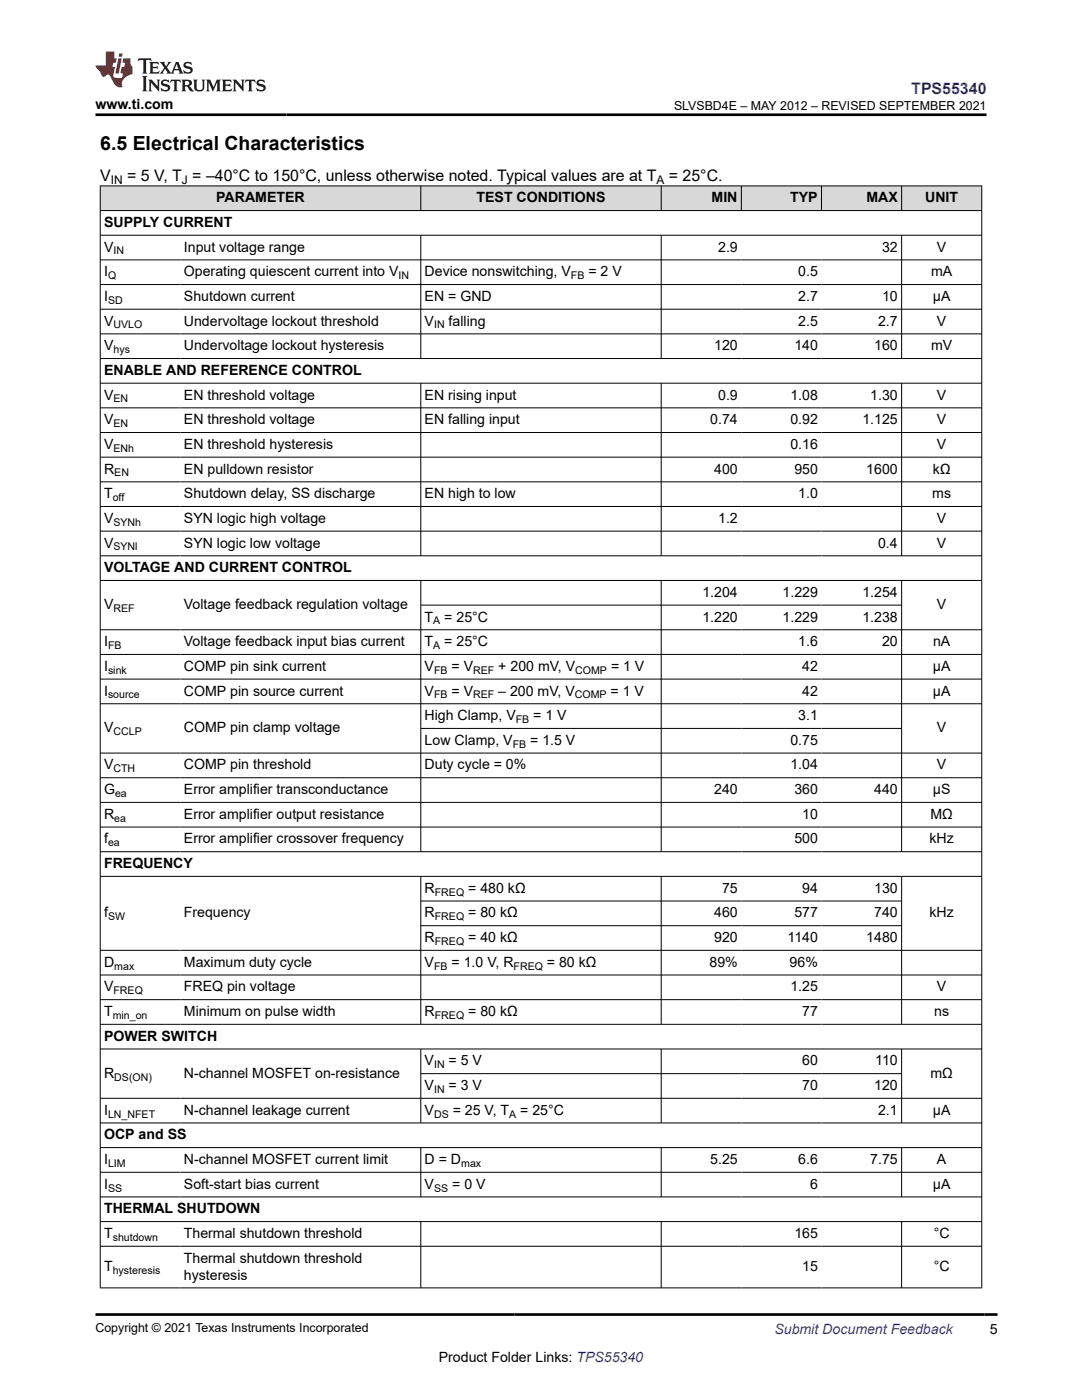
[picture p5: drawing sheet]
<svg xmlns="http://www.w3.org/2000/svg" width="216mm" height="279mm" viewBox="0 0 216 279" stroke-linecap="round" stroke-linejoin="round" font-family="sans-serif">
<defs><g id="words">
<text font-size="3.9" x="20" y="29.9">6.5 Electrical Characteristics</text>
<text font-size="3.2" fill="#00f" x="181.8" y="18.7">TPS55340</text>
<g font-size="3.2">
<text x="20" y="36.1">V</text>
<text x="25.4" y="36.1">= 5 V, T = –40°C to 150°C, unless otherwise noted. Typical values are at T</text>
<text x="133.5" y="36.1">= 25°C.</text>
</g>
<g font-size="2.8">
<text x="19.1" y="21.8">www.ti.com</text>
<text x="43.2" y="40.4">PARAMETER</text>
<text x="95.1" y="40.4">TEST CONDITIONS</text>
<text x="142" y="40.4">MIN</text>
<text x="157.7" y="40.4">TYP</text>
<text x="172.9" y="40.4">MAX</text>
<text x="184.6" y="40.4">UNIT</text>
<text x="20.8" y="45.3">SUPPLY CURRENT</text>
<text x="20.8" y="50.2">V</text>
<text x="36.7" y="50.2">Input voltage range</text>
<text x="143.3" y="50.2">2.9</text>
<text x="176" y="50.2">32</text>
<text x="187" y="50.2">V</text>
<text x="20.8" y="55.1">I</text>
<text x="36.7" y="55.1">Operating quiescent current into V</text>
<text x="84.7" y="55.1">Device nonswitching, V</text>
<text x="117.4" y="55.1">= 2 V</text>
<text x="159.3" y="55.1">0.5</text>
<text x="185.8" y="55.1">mA</text>
<text x="20.8" y="60.1">I</text>
<text x="20.8" y="65">V</text>
<text x="36.7" y="60.1">Shutdown current</text>
<text x="36.7" y="65">Undervoltage lockout threshold</text>
<text x="84.7" y="60.1">EN = GND</text>
<text x="84.7" y="65">V</text>
<text x="89.5" y="65">falling</text>
<text x="159.3" y="60.1">2.7</text>
<text x="159.3" y="65">2.5</text>
<text x="175.2" y="65">2.7</text>
<text x="176" y="60.1">10</text>
<text x="186.2" y="60.1">µA</text>
<text x="187" y="65">V</text>
<text x="20.8" y="69.9">V</text>
<text x="36.7" y="69.9">Undervoltage lockout hysteresis</text>
<text x="142.5" y="69.9">120</text>
<text x="158.5" y="69.9">140</text>
<text x="174.4" y="69.9">160</text>
<text x="185.8" y="69.9">mV</text>
<text x="20.8" y="74.8">ENABLE AND REFERENCE CONTROL</text>
<text x="20.8" y="79.7">V</text>
<text x="36.7" y="79.7">EN threshold voltage</text>
<text x="84.7" y="79.7">EN rising input</text>
<text x="143.3" y="79.7">0.9</text>
<text x="157.7" y="79.7">1.08</text>
<text x="173.6" y="79.7">1.30</text>
<text x="187" y="79.7">V</text>
<text x="20.8" y="84.7">V</text>
<text x="20.8" y="89.6">V</text>
<text x="36.7" y="84.7">EN threshold voltage</text>
<text x="36.7" y="89.6">EN threshold hysteresis</text>
<text x="84.7" y="84.7">EN falling input</text>
<text x="141.7" y="84.7">0.74</text>
<text x="157.7" y="84.7">0.92</text>
<text x="157.7" y="89.6">0.16</text>
<text x="172.1" y="84.7">1.125</text>
<text x="187" y="84.7">V</text>
<text x="187" y="89.6">V</text>
<text x="20.8" y="94.5">R</text>
<text x="36.7" y="94.5">EN pulldown resistor</text>
<text x="142.5" y="94.5">400</text>
<text x="158.5" y="94.5">950</text>
<text x="172.9" y="94.5">1600</text>
<text x="186.1" y="94.5">kΩ</text>
<text x="20.8" y="99.4">T</text>
<text x="36.7" y="99.4">Shutdown delay, SS discharge</text>
<text x="84.7" y="99.4">EN high to low</text>
<text x="159.3" y="99.4">1.0</text>
<text x="186" y="99.4">ms</text>
<text x="20.8" y="104.4">V</text>
<text x="36.7" y="104.4">SYN logic high voltage</text>
<text x="143.3" y="104.4">1.2</text>
<text x="187" y="104.4">V</text>
<text x="20.8" y="109.3">V</text>
<text x="36.7" y="109.3">SYN logic low voltage</text>
<text x="175.2" y="109.3">0.4</text>
<text x="187" y="109.3">V</text>
<text x="20.8" y="114.2">VOLTAGE AND CURRENT CONTROL</text>
<text x="140.2" y="119.1">1.204</text>
<text x="156.2" y="119.1">1.229</text>
<text x="172.1" y="119.1">1.254</text>
<text x="20.8" y="121.6">V</text>
<text x="36.7" y="121.6">Voltage feedback regulation voltage</text>
<text x="84.7" y="124">T</text>
<text x="88.7" y="124">= 25°C</text>
<text x="140.2" y="124">1.220</text>
<text x="156.2" y="124">1.229</text>
<text x="172.1" y="124">1.238</text>
<text x="187" y="121.6">V</text>
<text x="20.8" y="129">I</text>
<text x="36.7" y="129">Voltage feedback input bias current</text>
<text x="84.7" y="129">T</text>
<text x="88.7" y="129">= 25°C</text>
<text x="159.3" y="129">1.6</text>
<text x="176" y="129">20</text>
<text x="186.2" y="129">nA</text>
<text x="20.8" y="133.9">I</text>
<text x="36.7" y="133.9">COMP pin sink current</text>
<text x="84.7" y="133.9">V</text>
<text x="90.1" y="133.9">= V</text>
<text x="99.4" y="133.9">+ 200 mV, V</text>
<text x="121.9" y="133.9">= 1 V</text>
<text x="160.1" y="133.9">42</text>
<text x="186.2" y="133.9">µA</text>
<text x="20.8" y="138.8">I</text>
<text x="36.7" y="138.8">COMP pin source current</text>
<text x="84.7" y="138.8">V</text>
<text x="84.7" y="143.7">High Clamp, V</text>
<text x="90.1" y="138.8">= V</text>
<text x="99.4" y="138.8">– 200 mV, V</text>
<text x="106.4" y="143.7">= 1 V</text>
<text x="121.8" y="138.8">= 1 V</text>
<text x="159.3" y="143.7">3.1</text>
<text x="160.1" y="138.8">42</text>
<text x="186.2" y="138.8">µA</text>
<text x="20.8" y="146.2">V</text>
<text x="36.7" y="146.2">COMP pin clamp voltage</text>
<text x="84.7" y="148.6">Low Clamp, V</text>
<text x="105.8" y="148.6">= 1.5 V</text>
<text x="157.7" y="148.6">0.75</text>
<text x="187" y="146.2">V</text>
<text x="20.8" y="153.6">V</text>
<text x="36.7" y="153.6">COMP pin threshold</text>
<text x="84.7" y="153.6">Duty cycle = 0%</text>
<text x="157.7" y="153.6">1.04</text>
<text x="187" y="153.6">V</text>
<text x="20.8" y="158.5">G</text>
<text x="36.7" y="158.5">Error amplifier transconductance</text>
<text x="142.5" y="158.5">240</text>
<text x="158.5" y="158.5">360</text>
<text x="174.4" y="158.5">440</text>
<text x="186.2" y="158.5">µS</text>
<text x="20.8" y="163.4">R</text>
<text x="36.7" y="163.4">Error amplifier output resistance</text>
<text x="160.1" y="163.4">10</text>
<text x="185.7" y="163.4">MΩ</text>
<text x="20.8" y="168.3">f</text>
<text x="20.8" y="173.3">FREQUENCY</text>
<text x="36.7" y="168.3">Error amplifier crossover frequency</text>
<text x="158.5" y="168.3">500</text>
<text x="185.5" y="168.3">kHz</text>
<text x="84.7" y="178.2">R</text>
<text x="93.4" y="178.2">= 480 kΩ</text>
<text x="144.1" y="178.2">75</text>
<text x="160.1" y="178.2">94</text>
<text x="174.4" y="178.2">130</text>
<text x="20.8" y="183.1">f</text>
<text x="36.7" y="183.1">Frequency</text>
<text x="84.7" y="183.1">R</text>
<text x="93.4" y="183.1">= 80 kΩ</text>
<text x="142.5" y="183.1">460</text>
<text x="158.5" y="183.1">577</text>
<text x="174.4" y="183.1">740</text>
<text x="185.5" y="183.1">kHz</text>
<text x="84.7" y="188">R</text>
<text x="93.4" y="188">= 40 kΩ</text>
<text x="142.5" y="188">920</text>
<text x="157.1" y="188">1140</text>
<text x="172.9" y="188">1480</text>
<text x="20.8" y="192.9">D</text>
<text x="20.8" y="197.9">V</text>
<text x="36.7" y="192.9">Maximum duty cycle</text>
<text x="36.7" y="197.9">FREQ pin voltage</text>
<text x="84.7" y="192.9">V</text>
<text x="90.1" y="192.9">= 1.0 V, R</text>
<text x="109.1" y="192.9">= 80 kΩ</text>
<text x="141.6" y="192.9">89%</text>
<text x="157.6" y="192.9">96%</text>
<text x="157.7" y="197.9">1.25</text>
<text x="187" y="197.9">V</text>
<text x="20.8" y="202.8">T</text>
<text x="36.7" y="202.8">Minimum on pulse width</text>
<text x="84.7" y="202.8">R</text>
<text x="93.4" y="202.8">= 80 kΩ</text>
<text x="160.1" y="202.8">77</text>
<text x="186.4" y="202.8">ns</text>
<text x="20.8" y="207.7">POWER SWITCH</text>
<text x="20.8" y="215.1">R</text>
<text x="36.7" y="215.1">N-channel MOSFET on-resistance</text>
<text x="84.7" y="212.6">V</text>
<text x="89.5" y="212.6">= 5 V</text>
<text x="160.1" y="212.6">60</text>
<text x="174.6" y="212.6">110</text>
<text x="185.7" y="215.1">mΩ</text>
<text x="84.7" y="217.5">V</text>
<text x="89.5" y="217.5">= 3 V</text>
<text x="160.1" y="217.5">70</text>
<text x="174.4" y="217.5">120</text>
<text x="20.8" y="222.5">I</text>
<text x="20.8" y="227.4">OCP and SS</text>
<text x="36.7" y="222.5">N-channel leakage current</text>
<text x="84.7" y="222.5">V</text>
<text x="90.3" y="222.5">= 25 V, T</text>
<text x="103.8" y="222.5">= 25°C</text>
<text x="175.2" y="222.5">2.1</text>
<text x="186.2" y="222.5">µA</text>
<text x="20.8" y="232.3">I</text>
<text x="36.7" y="232.3">N-channel MOSFET current limit</text>
<text x="84.7" y="232.3">D = D</text>
<text x="141.7" y="232.3">5.25</text>
<text x="159.3" y="232.3">6.6</text>
<text x="173.6" y="232.3">7.75</text>
<text x="187" y="232.3">A</text>
<text x="20.8" y="237.2">I</text>
<text x="36.7" y="237.2">Soft-start bias current</text>
<text x="84.7" y="237.2">V</text>
<text x="90.2" y="237.2">= 0 V</text>
<text x="161.6" y="237.2">6</text>
<text x="186.2" y="237.2">µA</text>
<text x="20.8" y="242.1">THERMAL SHUTDOWN</text>
<text x="20.8" y="247.1">T</text>
<text x="36.7" y="247.1">Thermal shutdown threshold</text>
<text x="36.7" y="252">Thermal shutdown threshold</text>
<text x="158.5" y="247.1">165</text>
<text x="186.3" y="247.1">°C</text>
<text x="20.8" y="253.7">T</text>
<text x="36.7" y="255.4">hysteresis</text>
<text x="160.1" y="253.7">15</text>
<text x="186.3" y="253.7">°C</text>
<text x="197.5" y="266.1">5</text>
<text x="87.6" y="271.7">Product Folder Links: TPS55340</text>
</g>
<text font-size="2.8" fill="#00f" x="154.5" y="266.2">Submit Document Feedback</text>
<g font-size="2.5">
<text x="134.5" y="21.9">SLVSBD4E – MAY 2012 – REVISED SEPTEMBER 2021</text>
<text x="19.1" y="265.9">Copyright © 2021 Texas Instruments Incorporated</text>
</g>
<g font-size="2.4">
<text x="22.1" y="36.7">IN</text>
<text x="36.3" y="36.7">J</text>
<text x="131" y="36.7">A</text>
</g>
<g font-size="2.1">
<text x="22.6" y="50.8">IN</text>
<text x="21.6" y="55.7">Q</text>
<text x="79.5" y="55.7">IN</text>
<text x="113.9" y="55.7">FB</text>
<text x="21.6" y="60.6">SD</text>
<text x="22.6" y="65.5">UVLO</text>
<text x="86.6" y="65.5">IN</text>
<text x="22.6" y="70.5">hys</text>
<text x="22.6" y="80.3">EN</text>
<text x="22.6" y="85.2">EN</text>
<text x="22.6" y="90.2">ENh</text>
<text x="22.8" y="95.1">EN</text>
<text x="22.5" y="100">off</text>
<text x="22.6" y="104.9">SYNh</text>
<text x="22.6" y="109.8">SYNl</text>
<text x="22.6" y="122.1">REF</text>
<text x="86.5" y="124.6">A</text>
<text x="21.6" y="129.5">FB</text>
<text x="86.5" y="129.5">A</text>
<text x="21.6" y="134.4">sink</text>
<text x="86.6" y="134.4">FB</text>
<text x="94.4" y="134.4">REF</text>
<text x="114.8" y="134.4">COMP</text>
<text x="21.6" y="139.4">source</text>
<text x="86.6" y="139.4">FB</text>
<text x="94.4" y="139.4">REF</text>
<text x="114.7" y="139.4">COMP</text>
<text x="22.6" y="146.7">CCLP</text>
<text x="102.3" y="149.2">FB</text>
<text x="102.9" y="144.3">FB</text>
<text x="22.6" y="154.1">CTH</text>
<text x="23" y="159.1">ea</text>
<text x="22.8" y="164">ea</text>
<text x="21.6" y="168.9">ea</text>
<text x="86.8" y="178.7">FREQ</text>
<text x="21.6" y="183.7">SW</text>
<text x="86.8" y="183.7">FREQ</text>
<text x="86.8" y="188.6">FREQ</text>
<text x="22.8" y="193.5">max</text>
<text x="86.6" y="193.5">FB</text>
<text x="102.5" y="193.5">FREQ</text>
<text x="22.5" y="203.3">min_on</text>
<text x="22.6" y="198.4">FREQ</text>
<text x="86.8" y="203.3">FREQ</text>
<text x="22.8" y="215.6">DS(ON)</text>
<text x="86.6" y="213.2">IN</text>
<text x="86.6" y="218.1">IN</text>
<text x="21.6" y="223">LN_NFET</text>
<text x="86.6" y="223">DS</text>
<text x="101.6" y="223">A</text>
<text x="21.6" y="232.9">LIM</text>
<text x="92" y="232.9">max</text>
<text x="21.6" y="237.8">SS</text>
<text x="86.6" y="237.8">SS</text>
<text x="22.5" y="247.6">shutdown</text>
<text x="22.5" y="254.2">hysteresis</text>
</g>
</g></defs>
<g fill="#d8d8d8">
<path d="M20 37.1h175.9v4.9h-175.9z" fill-rule="evenodd"/>
<path d="M20.1 37.2h63.8v4.8h-63.8z" fill-rule="evenodd"/>
<path d="M84 37.2h47.9v4.8h-47.9z" fill-rule="evenodd"/>
<path d="M132 37.2h15.9v4.8h-15.9z" fill-rule="evenodd"/>
<path d="M148 37.2h15.9v4.8h-15.9z" fill-rule="evenodd"/>
<path d="M164 37.2h15.8v4.8h-15.8z" fill-rule="evenodd"/>
<path d="M180 37.2h15.8v4.8h-15.8z" fill-rule="evenodd"/>
</g>
<g fill="none" stroke="#000" stroke-width=".2">
<path d="M19.9 37.1h176.1M20 37v220.1M84 37v5.1M131.9 37v5.1M147.9 37v5.1M163.9 37v5.1M179.9 37v5.1M195.9 37v220.1M19.9 42h176.1M19.9 46.9h176.1M19.9 51.9h176.1M19.9 56.8h176.1"/>
<path d="M84 46.9v24.7M131.9 46.9v24.7M179.9 46.9v24.7M19.9 61.7h176.1M19.9 66.6h176.1M19.9 71.6h176.1M19.9 76.5h176.1M84 76.5v34.5M131.9 76.5v34.5M179.9 76.5v34.5M19.9 81.4h176.1M19.9 86.3h176.1"/>
<path d="M19.9 91.2h176.1M19.9 96.2h176.1M19.9 101.1h176.1M19.9 106h176.1M19.9 110.9h176.1M19.9 115.8h176.1M84 115.8v54.2M131.9 115.8v54.2M179.9 115.8v54.2M19.9 125.7h176.1M19.9 130.6h176.1M19.9 135.5h176.1"/>
<path d="M84 120.8h96M19.9 140.4h176.1M19.9 150.3h176.1M19.9 155.2h176.1M84 145.4h96M19.9 160.1h176.1M19.9 165.1h176.1M19.9 170h176.1M19.9 174.9h176.1M84 174.9v29.6M84 179.8h96M131.9 174.9v29.6"/>
<path d="M179.9 174.9v29.6M19.9 189.7h176.1M19.9 194.6h176.1M19.9 199.5h176.1M84 184.7h96M19.9 204.4h176.1M19.9 209.3h176.1M19.9 219.2h176.1M84 209.3v14.9M84 214.3h96M131.9 209.3v14.9M179.9 209.3v14.9"/>
<path d="M19.9 224.1h176.1M19.9 229h176.1M19.9 234h176.1M19.9 238.9h176.1M84 229v9.9M131.9 229v9.9M179.9 229v9.9M19.9 243.8h176.1M19.9 248.7h176.1M19.9 257h176.1M84 243.8v13.3M131.9 243.8v13.3"/>
<path d="M179.9 243.8v13.3"/>
</g>
<path d="M27.7 11.6l-.2 .6 .5-.2h.6v.1v2.2l-.2 .4h1l-.2-.4v-2.2v-.1h.5l.5 .2-.1-.6zM29.8 12.4l.2 .3v1.6l-.2 .4h1.9l.1-.6a1.08 1.08 0 0 1-1.3 .2v-.7h.6l.4 .2v-.7l-.4 .2h-.6v-.5l.2-.2a1 1 0 0 1 1 .3l-.1-.5zM31.8 12.4l1 1.1-1 1.2h.9l-.2-.2 .4-.8 .5 .8-.2 .2h1.6l-.2-.2 .1-.5h1l.1 .5-.1 .2h.9l-.2-.4-.8-1.9h-.5l-1 2.1-.8-1.1 .9-1h-.8l.2 .2-.5 .6-.3-.6 .1-.2zM35.2 12.8l.4 1h-.8zM36.8 12.5a.65 .65 0 0 0-.2 .7 .65 .65 0 0 0 .6 .5l.7 .1 .1 .3a.79 .79 0 0 1-.7 .4 .79 .79 0 0 1-.7-.5l.1 .7 .2-.1a.93 .93 0 0 0 1.1 0 .93 .93 0 0 0 .4-.9 1.46 1.46 0 0 0-1.2-.6l-.1-.3a1.09 1.09 0 0 1 1.2 .2l-.2-.6-.1 .1-.6-.2zM28.4 15.2l.2 .4v2.2l-.2 .4h1l-.2-.4v-2.2l.2-.4zM29.6 15.9l.2 .4v1.5l-.2 .4h.8l-.3-.4v-1.3l1.7 1.8v-2l.2-.4h-.8l.2 .2 .1 1.1-1.2-1.3zM32.3 16a.65 .65 0 0 0-.2 .8 .65 .65 0 0 0 .7 .4l.6 .2 .1 .2a.79 .79 0 0 1-.7 .4 .79 .79 0 0 1-.7-.5l.1 .7 .2-.1a.93 .93 0 0 0 1.1 .1 .93 .93 0 0 0 .4-1 1.46 1.46 0 0 0-1.2-.5l-.1-.4a1.09 1.09 0 0 1 1.2 .2l-.2-.6-.1 .1-.6-.1zM34.1 15.9l-.1 .6a.63 .63 0 0 1 .7-.3l.1 1.6-.3 .4h1l-.2-.4v-1.6a.66 .66 0 0 1 .8 .3l-.1-.6zM36.2 15.9l.2 .4v1.5l-.2 .4h.9l-.2-.2v-.7h.5l.1 .2a.79 .79 0 0 0 1.2 .6l-1-.9a.61 .61 0 0 0 .6-.6 .61 .61 0 0 0-.5-.7zM36.9 16.2h.2a.47 .47 0 0 1 .5 .1 .47 .47 0 0 1 .1 .5l-.2 .1-.6 .1zM38.5 15.9l.2 .2a2.27 2.27 0 0 0 .4 2 1.04 1.04 0 0 0 1.7-.7v-1.3l.2-.2h-.8l.2 .4v1.1a.6 .6 0 0 1-.6 .6 .6 .6 0 0 1-.6-.6v-1.1l.3-.4zM41.1 15.9l.2 .4v1.5l-.2 .4h.7l-.2-.4v-1.4l.9 1.9 .8-1.9v1.4l-.2 .4h1l-.3-.4v-1.5l.3-.4h-.8l-.7 1.5-.7-1.5zM44.3 15.9l.2 .4v1.5l-.2 .4h1.9l.1-.6a1.09 1.09 0 0 1-1.3 .2v-.7h.6l.4 .2v-.6l-.4 .2h-.6v-.6l.2-.1a1.01 1.01 0 0 1 1 .3l-.1-.6zM46.4 15.9l.3 .4v1.5l-.3 .4h.8l-.2-.4v-1.3l1.6 1.8v-2l.2-.4h-.7l.2 .2v1.1l-1.2-1.3zM49 15.9l-.1 .6a.63 .63 0 0 1 .8-.3v1.6l-.3 .4h1l-.2-.4v-1.6a.66 .66 0 0 1 .8 .3l-.1-.6zM51.4 16a.65 .65 0 0 0-.2 .8 .65 .65 0 0 0 .6 .4l.6 .2 .2 .2a.79 .79 0 0 1-.8 .4 .79 .79 0 0 1-.6-.5l.1 .7 .2-.1a.93 .93 0 0 0 1 .1 .93 .93 0 0 0 .5-1 1.46 1.46 0 0 0-1.3-.5l-.1-.4a1.09 1.09 0 0 1 1.3 .2l-.2-.6-.2 .1-.5-.1z" fill="#231f20"/>
<path d="M21.1 10.3v2.7h-2.1l.1 .4 .9 1a.95 .95 0 0 0 .9 .9 .59 .59 0 0 1 .6-.4 .59 .59 0 0 1 .5 .3l.4 .8a1.59 1.59 0 0 0 2.1 1.4 1.61 1.61 0 0 1 1-2.3l1-.3-.1-1.5a1.59 1.59 0 0 1-.4-1.7h-1.4l-.2 .9h.5l-.1 .9h-.5l-.2 .9v.3l.4 .1-.2 .9h-.6a.73 .73 0 0 1-1.1-.7l.3-1.5h-.5l.2-.9h.5l.2-.9h-.5v-1.3zM23.6 11.6l-.6 3.1h.7l.6-3.1zM23.8 10.7l-.1 .6h.7l.1-.6z" fill="#ed1c24"/>
<path d="M19.1 22.9h177.8M19.1 262.3h179.9" fill="none" stroke="#000" stroke-width=".53"/>
<use href="#words"/>
</svg>
